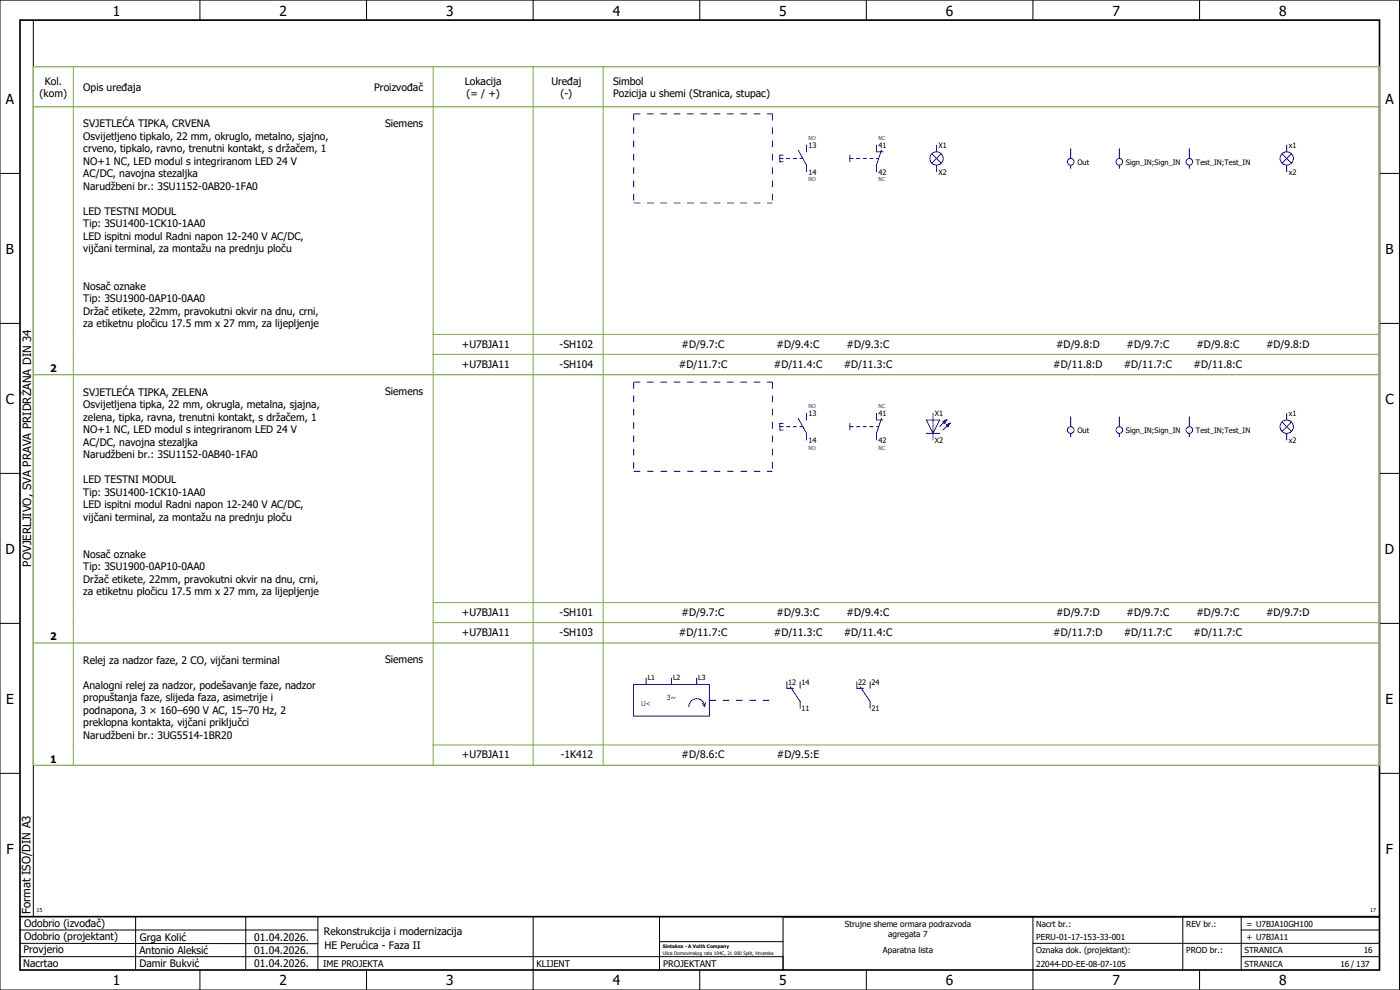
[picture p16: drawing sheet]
<svg xmlns="http://www.w3.org/2000/svg" width="420mm" height="297mm" viewBox="0 0 420 297" stroke-linecap="round" stroke-linejoin="round" font-family="sans-serif">
<defs><g id="words">
<g font-size="4.1">
<text x="33.9" y="4.7">1</text>
<text x="83.9" y="4.7">2</text>
<text x="133.9" y="4.7">3</text>
<text x="183.9" y="4.7">4</text>
<text x="233.9" y="4.7">5</text>
<text x="283.9" y="4.7">6</text>
<text x="333.9" y="4.7">7</text>
<text x="383.9" y="4.7">8</text>
<text x="1.8" y="31.2">A</text>
<text x="415.8" y="31.2">A</text>
<text x="1.8" y="76.2">B</text>
<text x="415.8" y="76.2">B</text>
<text x="1.8" y="121.2">C</text>
<text x="415.8" y="121.2">C</text>
<text x="1.6" y="166.2">D</text>
<text x="415.6" y="166.2">D</text>
<text x="1.8" y="211.2">E</text>
<text x="415.8" y="211.2">E</text>
<text x="1.9" y="256.2">F</text>
<text x="415.9" y="256.2">F</text>
<text x="33.9" y="295.7">1</text>
<text x="83.9" y="295.7">2</text>
<text x="133.9" y="295.7">3</text>
<text x="183.9" y="295.7">4</text>
<text x="233.9" y="295.7">5</text>
<text x="283.9" y="295.7">6</text>
<text x="333.9" y="295.7">7</text>
<text x="383.9" y="295.7">8</text>
</g>
<g font-size="3.4">
<text x="9.4" y="170" transform="rotate(-90 9.4 170)">POVJERLJIVO, SVA PRAVA PRIDRŽANA DIN 34</text>
<text x="9.2" y="274.3" transform="rotate(-90 9.2 274.3)">Format ISO/DIN A3</text>
</g>
<g font-size="3.1">
<text x="11.9" y="29.1">(kom)</text>
<text x="13.4" y="25.4">Kol.</text>
<text x="25" y="27.3">Opis uređaja</text>
<text x="112.3" y="27.3">Proizvođač</text>
<text x="139.5" y="25.4">Lokacija</text>
<text x="140" y="29.1">(= / +)</text>
<text x="165.5" y="25.4">Uređaj</text>
<text x="168.2" y="29.1">(-)</text>
<text x="184" y="25.4">Simbol</text>
<text x="184" y="29.1">Pozicija u shemi (Stranica, stupac)</text>
<text x="25" y="38.2">SVJETLEĆA TIPKA, CRVENA</text>
<text x="25" y="41.9">Osvijetljeno tipkalo, 22 mm, okruglo, metalno, sjajno,</text>
<text x="115.6" y="38">Siemens</text>
<text x="25" y="45.7">crveno, tipkalo, ravno, trenutni kontakt, s držačem, 1</text>
<text x="25" y="49.4">NO+1 NC, LED modul s integriranom LED 24 V</text>
<text x="25" y="53.2">AC/DC, navojna stezaljka</text>
<text x="25" y="56.9">Narudžbeni br.: 3SU1152-0AB20-1FA0</text>
<text x="25" y="64.4">LED TESTNI MODUL</text>
<text x="25" y="68.2">Tip: 3SU1400-1CK10-1AA0</text>
<text x="25" y="71.9">LED ispitni modul Radni napon 12-240 V AC/DC,</text>
<text x="25" y="75.7">vijčani terminal, za montažu na prednju ploču</text>
<text x="25" y="86.9">Nosač oznake</text>
<text x="25" y="90.7">Tip: 3SU1900-0AP10-0AA0</text>
<text x="25" y="94.4">Držač etikete, 22mm, pravokutni okvir na dnu, crni,</text>
<text x="25" y="98.2">za etiketnu pločicu 17.5 mm x 27 mm, za lijepljenje</text>
<text x="138.6" y="104.3">+U7BJA11</text>
<text x="168" y="104.3">-SH102</text>
<text x="204.6" y="104.3">#D/9.7:C</text>
<text x="233.1" y="104.3">#D/9.4:C</text>
<text x="254.1" y="104.3">#D/9.3:C</text>
<text x="317" y="104.3">#D/9.8:D</text>
<text x="338.1" y="104.3">#D/9.7:C</text>
<text x="359.1" y="104.3">#D/9.8:C</text>
<text x="380" y="104.3">#D/9.8:D</text>
<text x="15" y="111.7">2</text>
<text x="138.6" y="110.3">+U7BJA11</text>
<text x="168" y="110.3">-SH104</text>
<text x="203.7" y="110.3">#D/11.7:C</text>
<text x="232.2" y="110.3">#D/11.4:C</text>
<text x="253.2" y="110.3">#D/11.3:C</text>
<text x="316.1" y="110.3">#D/11.8:D</text>
<text x="337.2" y="110.3">#D/11.7:C</text>
<text x="358.2" y="110.3">#D/11.8:C</text>
<text x="25" y="118.7">SVJETLEĆA TIPKA, ZELENA</text>
<text x="115.6" y="118.5">Siemens</text>
<text x="25" y="122.4">Osvijetljena tipka, 22 mm, okrugla, metalna, sjajna,</text>
<text x="25" y="126.2">zelena, tipka, ravna, trenutni kontakt, s držačem, 1</text>
<text x="25" y="129.9">NO+1 NC, LED modul s integriranom LED 24 V</text>
<text x="25" y="133.7">AC/DC, navojna stezaljka</text>
<text x="25" y="137.4">Narudžbeni br.: 3SU1152-0AB40-1FA0</text>
<text x="25" y="144.9">LED TESTNI MODUL</text>
<text x="25" y="148.7">Tip: 3SU1400-1CK10-1AA0</text>
<text x="25" y="152.4">LED ispitni modul Radni napon 12-240 V AC/DC,</text>
<text x="25" y="156.2">vijčani terminal, za montažu na prednju ploču</text>
<text x="25" y="167.4">Nosač oznake</text>
<text x="25" y="171.2">Tip: 3SU1900-0AP10-0AA0</text>
<text x="25" y="174.9">Držač etikete, 22mm, pravokutni okvir na dnu, crni,</text>
<text x="25" y="178.7">za etiketnu pločicu 17.5 mm x 27 mm, za lijepljenje</text>
<text x="138.6" y="184.8">+U7BJA11</text>
<text x="168" y="184.8">-SH101</text>
<text x="204.6" y="184.8">#D/9.7:C</text>
<text x="233.1" y="184.8">#D/9.3:C</text>
<text x="254.1" y="184.8">#D/9.4:C</text>
<text x="317" y="184.8">#D/9.7:D</text>
<text x="338.1" y="184.8">#D/9.7:C</text>
<text x="359.1" y="184.8">#D/9.7:C</text>
<text x="380" y="184.8">#D/9.7:D</text>
<text x="138.6" y="190.8">+U7BJA11</text>
<text x="168" y="190.8">-SH103</text>
<text x="203.7" y="190.8">#D/11.7:C</text>
<text x="232.2" y="190.8">#D/11.3:C</text>
<text x="253.2" y="190.8">#D/11.4:C</text>
<text x="316.1" y="190.8">#D/11.7:D</text>
<text x="337.2" y="190.8">#D/11.7:C</text>
<text x="358.2" y="190.8">#D/11.7:C</text>
<text x="15" y="192.2">2</text>
<text x="25" y="199.2">Relej za nadzor faze, 2 CO, vijčani terminal</text>
<text x="115.6" y="199">Siemens</text>
<text x="25" y="206.7">Analogni relej za nadzor, podešavanje faze, nadzor</text>
<text x="25" y="210.4">propuštanja faze, slijeda faza, asimetrije i</text>
<text x="25" y="214.2">podnapona, 3 × 160–690 V AC, 15–70 Hz, 2</text>
<text x="25" y="217.9">preklopna kontakta, vijčani priključci</text>
<text x="25" y="221.7">Narudžbeni br.: 3UG5514-1BR20</text>
<text x="138.6" y="227.5">+U7BJA11</text>
<text x="168.3" y="227.5">-1K412</text>
<text x="204.6" y="227.5">#D/8.6:C</text>
<text x="233.1" y="227.5">#D/9.5:E</text>
<text x="15" y="228.9">1</text>
<text x="7.2" y="278.1">Odobrio (izvođač)</text>
<text x="97.2" y="280.5">Rekonstrukcija i modernizacija</text>
<text x="7.1" y="286.1">Provjerio</text>
<text x="7.2" y="282.1">Odobrio (projektant)</text>
<text x="41.8" y="286.2">Antonio Aleksić</text>
<text x="42" y="282.3">Grga Kolić</text>
<text x="76.3" y="282.3">01.04.2026.</text>
<text x="76.3" y="286.3">01.04.2026.</text>
<text x="97.4" y="284.8">HE Perućica - Faza II</text>
<text x="6.9" y="290">Nacrtao</text>
<text x="41.8" y="290.3">Damir Bukvić</text>
<text x="76.3" y="290.3">01.04.2026.</text>
</g>
<g font-size="2.7">
<text x="97" y="290.1">IME PROJEKTA</text>
<text x="161" y="290.1">KLIJENT</text>
<text x="199" y="290.1">PROJEKTANT</text>
</g>
<g font-size="2.5">
<text x="253.5" y="278">Strujne sheme ormara podrazvoda</text>
<text x="266.6" y="281">agregata 7</text>
<text x="311" y="278">Nacrt br.:</text>
<text x="356" y="278">REV br.:</text>
<text x="374.1" y="278">= U7BJA10GH100</text>
<text x="265" y="286">Aparatna lista</text>
<text x="311" y="286">Oznaka dok. (projektant):</text>
<text x="311" y="282">PERU-01-17-153-33-001</text>
<text x="356" y="286">PROD br.:</text>
<text x="373.5" y="286">STRANICA</text>
<text x="374.1" y="282.1">+ U7BJA11</text>
<text x="409.3" y="286">16</text>
<text x="311" y="290">22044-DD-EE-08-07-105</text>
<text x="373.5" y="290">STRANICA</text>
<text x="402.3" y="290">16 / 137</text>
</g>
<g font-size="2.2">
<text x="242.6" y="44.5">13</text>
<text x="263.6" y="44.5">41</text>
<text x="281.7" y="44.5">X1</text>
<text x="386.8" y="44.5">x1</text>
<text x="242.6" y="52.4">14</text>
<text x="263.6" y="52.4">42</text>
<text x="281.7" y="52.4">X2</text>
<text x="323.3" y="49.4">Out</text>
<text x="337.9" y="49.4">Sign_IN;Sign_IN</text>
<text x="358.9" y="49.4">Test_IN;Test_IN</text>
<text x="386.8" y="52.4">x2</text>
<text x="242.6" y="125">13</text>
<text x="263.6" y="125">41</text>
<text x="280.6" y="125">X1</text>
<text x="386.8" y="125">x1</text>
<text x="323.3" y="129.9">Out</text>
<text x="337.9" y="129.9">Sign_IN;Sign_IN</text>
<text x="358.9" y="129.9">Test_IN;Test_IN</text>
<text x="242.6" y="132.9">14</text>
<text x="263.6" y="132.9">42</text>
<text x="280.6" y="132.9">X2</text>
<text x="386.8" y="132.9">x2</text>
<text x="236.5" y="205.5">12</text>
<text x="240.5" y="205.5">14</text>
<text x="257.5" y="205.5">22</text>
<text x="261.5" y="205.5">24</text>
<text x="240.5" y="213.4">11</text>
<text x="261.5" y="213.4">21</text>
</g>
<g font-size="2.1">
<text x="194.4" y="204.2">L1</text>
<text x="202" y="204.2">L2</text>
<text x="209.6" y="204.2">L3</text>
</g>
<g font-size="2.1" fill="#00f">
<text x="192.4" y="211.9">U&lt;</text>
<text x="200.2" y="210">3~</text>
</g>
<g font-size="1.6" fill="#00f">
<text x="242.6" y="41.9">NO</text>
<text x="263.6" y="41.9">NC</text>
<text x="242.6" y="54.5">NO</text>
<text x="263.6" y="54.5">NC</text>
<text x="242.6" y="122.4">NO</text>
<text x="263.6" y="122.4">NC</text>
<text x="242.6" y="134.9">NO</text>
<text x="263.6" y="134.9">NC</text>
</g>
<g font-size="1.6">
<text x="11" y="273.7">15</text>
<text x="411.2" y="273.7">17</text>
</g>
<g font-size="1.4">
<text x="198.9" y="284.4">Sintaksa - A Voith Company</text>
<text x="198.9" y="286.4">Ulica Domovinskog rata 104C, 21 000 Split, Hrvatska</text>
</g>
</g></defs>
<g fill="none" stroke="#000" stroke-width=".3">
<path d="M0 0h420v297h-420zM10 6v269M60 0v6M110 0v6M160 0v6M210 0v6M260 0v6M310 0v6M360 0v6M0 52h6M414 52h6M0 97h6"/>
<path d="M414 97h6M0 142h6M414 142h6M414 176.3v87.4M0 187h6M414 187h6M0 232h6M414 232h6M6 279h89.4M40.7 275v16M73.7 274.9v16M95.4 275.1v16"/>
<path d="M160 275v22M197.9 275.1v16M310 275v22M355 275v16M372.5 279h41.5M372.5 275v16M414 275h-179v16M6 283l89.4 .1M6 287h229M60 291v6M110 291v6M197.9 282.5h37.1"/>
<path d="M210 291v6M260 291v6M310 283h104M360 291v6M372.5 287h41.5"/>
</g>
<path d="M6 6h408v285h-408zM6 275h408" fill="none" stroke="#000" stroke-width=".5"/>
<path d="M10 32h404M10 112.3v-92.3h404v92.3M10 112.5v80.3M10.3 112.4h403.7M414 112.5v80.3M10 193v36.5M10.3 192.9h403.7M414 193v36.5M10.3 229.6h403.7" fill="none" stroke="#7ca552" stroke-width=".35"/>
<g fill="none" stroke="#7ca552" stroke-width=".3">
<path d="M22 20v92.3M130 20v92.3M160 20v92.3M181 20v92.3M22 112.5v80.3M130 112.5v80.3M130 100.3h284M130 106.3h284M160 112.5v80.3M181 112.5v80.3M22 193v36.5M130 193v36.5"/>
<path d="M130 180.8h284M130 186.8h284M160 193v36.5M181 193v36.5M130 223.5h284"/>
</g>
<g fill="none" stroke="#00f" stroke-width=".3">
<path d="M234 47.5h1M235 46.5h-1v2h1M236 47.5h1M238 47.5h1M239.5 45l2.5 4.5v2M240 47.5h.9M242 43.5v2M255 47.5h1M255 46.5v2M257 47.5h1M259 47.5h1M261 47.5h1"/>
<path d="M263 43.5v2h2M263 47.5h.7M264.5 45l-1.5 4.5v2M279.7 46.1l2.8 2.8M281.1 43.5v2M281.1 49.5v2M282.5 46.1l-2.8 2.8M321.3 44.5v3M321.3 49.5v1M335.9 44.5v3M335.9 49.5v1M356.9 44.5v3"/>
<path d="M356.9 49.5v1M384.8 46.1l2.8 2.8M386.2 43.5v2M386.2 49.5v2M387.6 46.1l-2.8 2.8M234 128h1M235 127h-1v2h1M236 128h1M238 128h1M239.5 125.5l2.5 4.5v2M240 128h.9M242 124v2"/>
<path d="M255 127v2M255 128h1M257 128h1M259 128h1M261 128h1M263 124v2h2M263 128h.7M264.5 125.5l-1.5 4.5v2M278 126h4l-2 4zM278 130h4M280 124v8M283 126.5l1-.5-.5 1z"/>
<path d="M284 126h.1M284 127.5l1-.5-.5 1zM284 126l-2 2M285 127h.1M285 127l-2 2M321.3 125v3M321.3 130v1M335.9 125v3M335.9 130v1M356.9 125v3M356.9 130v1M384.8 126.6l2.8 2.8"/>
<path d="M386.2 124v2M386.2 130v2M387.6 126.6l-2.8 2.8M190.1 205.4h22.8v9.5h-22.8zM193.9 203.5v1.9M201.5 203.5v1.9M206.7 212a2.37 2.37 0 0 1 2.4-2.4 2.37 2.37 0 0 1 2.4 2.4M209.1 203.5v1.9M210.8 211.1l.7 .9M211.7 210.8l-.2 1.2M236.1 204.5v2h2M237.1 206l3 4.5v2"/>
<path d="M240.1 204.5v2M257.1 204.5v2h2M258.1 206l3 4.5v2M261.1 204.5v2"/>
<circle cx="281.1" cy="47.5" r="2"/>
<circle cx="321.3" cy="48.5" r="1"/>
<circle cx="335.9" cy="48.5" r="1"/>
<circle cx="356.9" cy="48.5" r="1"/>
<circle cx="386.2" cy="47.5" r="2"/>
<circle cx="321.3" cy="129" r="1"/>
<circle cx="335.9" cy="129" r="1"/>
<circle cx="356.9" cy="129" r="1"/>
<circle cx="386.2" cy="128" r="2"/>
</g>
<path d="M190.2 34.2h41.6M190.2 34.2v26.7M231.8 34.2v26.7M190.2 60.9h41.6M190.2 114.7h41.6M190.2 114.7v26.7M231.8 114.7v26.7M190.2 141.4h41.6M212.9 210.1h19" fill="none" stroke="#00f" stroke-width=".3" stroke-dasharray="2 2" stroke-linecap="butt"/>
<g fill="#00f" stroke="#00f" stroke-width=".3">
<path d="M284 127.5l1-.5-.5 1z"/>
<path d="M283 126.5l1-.5-.5 1z"/>
</g>
<use href="#words"/>
</svg>
